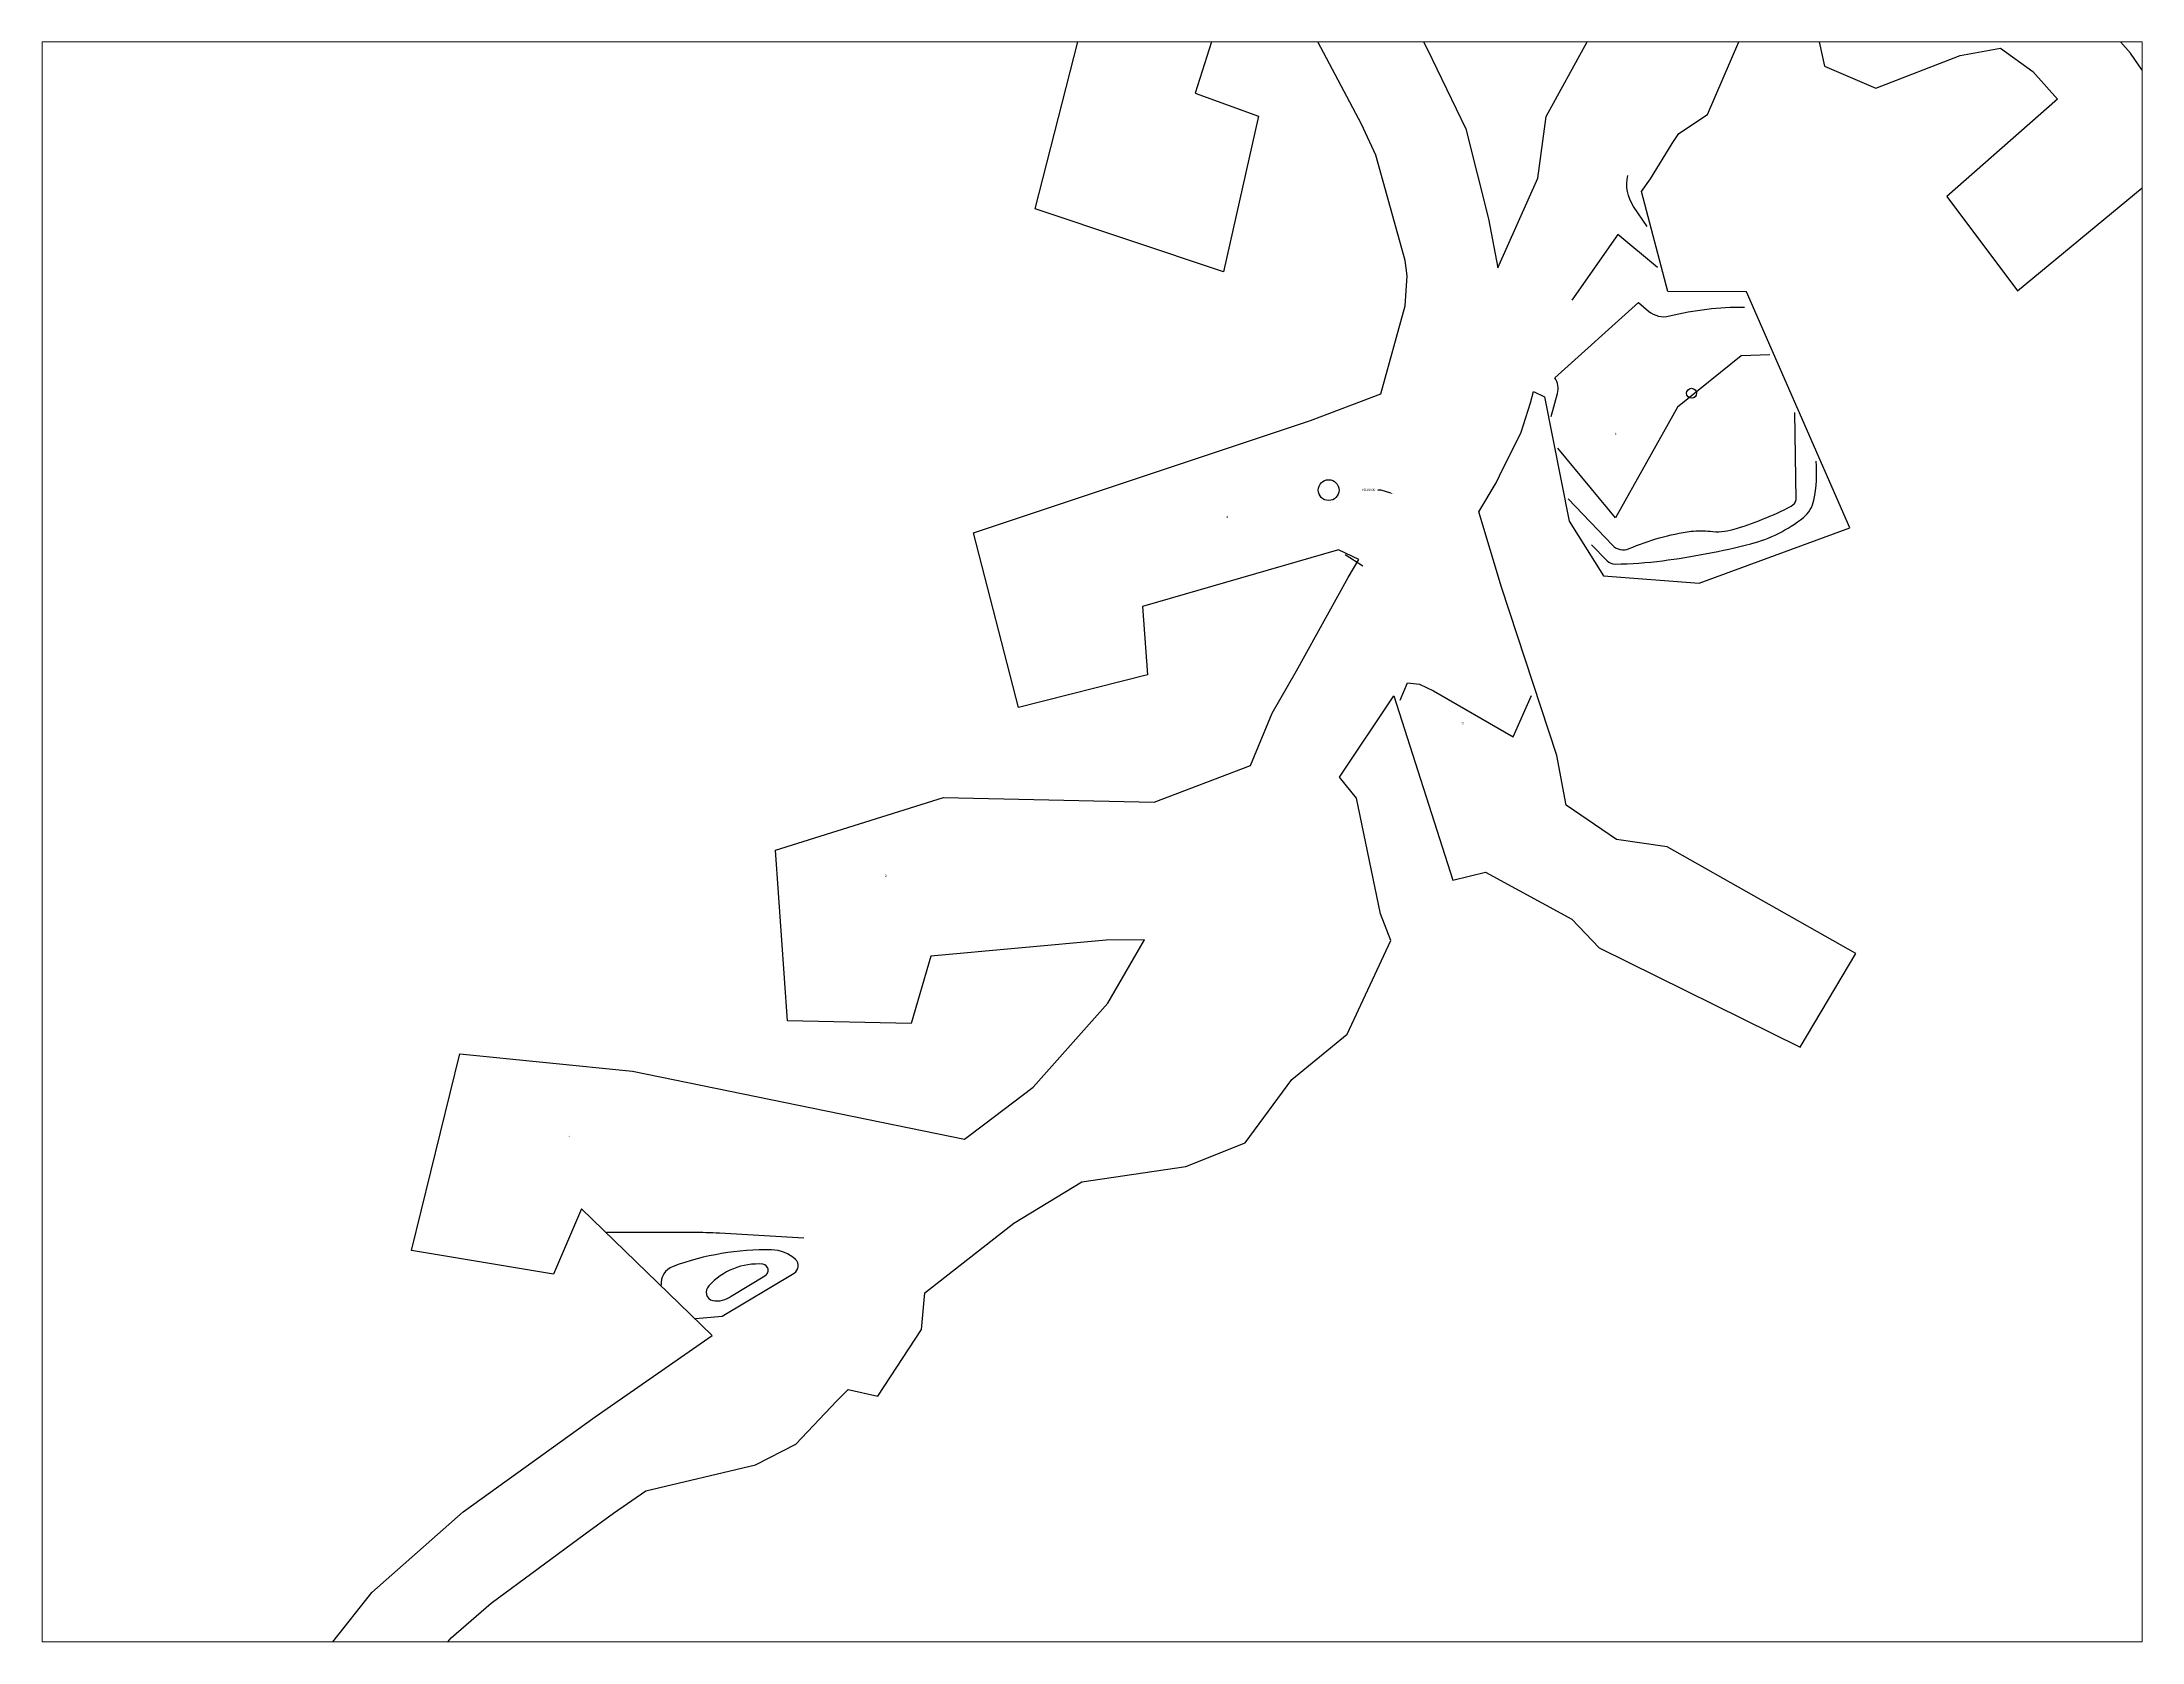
# Paper-space layout 'Layout1' of a CAD drawing. Header units: feet. Extents: x 1.05 to 9.45, y 0.8 to 7.2.
# The model-space entities are those that its viewports show. They can reach past a viewport. Long polylines and large blocks are cut down to what shows.
import ezdxf

# ---------------------------------------------------------------- set-up
doc = ezdxf.new("R2010")
doc.units = ezdxf.units.FT
doc.header["$MEASUREMENT"] = 0
for name, color, linetype in [('G-CONTOUR', 4, 'Continuous'), ('G-TEXT-ST01', 1, 'Continuous'), ('G-TEXT-ST02', 2, 'Continuous')]:
    doc.layers.add(name, color=color, linetype=linetype)
doc.styles.add('Normal', font='arial.ttf', dxfattribs={"height": 0.1})
doc.dimstyles.new('Plan', dxfattribs={"dimscale": 20, "dimtxt": 0.1, "dimasz": 0.12, "dimexe": 0.0625, "dimexo": 0.0625, "dimgap": 0.09, "dimtad": 0, "dimtih": 1, "dimtoh": 1, "dimzin": 0, "dimdsep": 46, "dimtxsty": 'Normal', "dimcen": 0.09, "dimclrd": 256, "dimclre": 256, "dimclrt": 256, "dimaunit": 1, "dimadec": 4, "dimazin": 0, "dimtfac": 1, "dimtofl": 0, "dimtmove": 0, "dimatfit": 3, "dimfxl": 1, "dimtolj": 1, "dimtzin": 0, "dimlwd": -1, "dimlwe": -1, "dimarcsym": 0})

# ---------------------------------------------------------------- blocks, each defined once
blk = doc.blocks.new('*D373')
at = {"layer": 'Defpoints', "transparency": 16777216}
for p, q in [((1134946.56, 648751.44), (1134947.16, 648751.44)), ((1134947.16, 648751.44), (1134949.16, 648750.79))]:
    blk.add_line(p, q, dxfattribs=at)
at = {"layer": 'Defpoints', "color": 0, "transparency": 16777216}
for p in [(1134854.66, 648781.61), (1134949.73, 648750.6)]:
    blk.add_point(p, dxfattribs=at)
at = {"layer": 'Defpoints', "transparency": 16777216}
blk.add_solid([(1134949.19, 648750.88), (1134949.13, 648750.69), (1134949.73, 648750.6)], dxfattribs=at)
at = {"layer": 'Defpoints', "transparency": 16777216, "insert": (1134944.77, 648751.44), "char_height": 0.5, "attachment_point": 5, "style": 'Normal'}
blk.add_mtext("\\A1;R100.00'", dxfattribs=at)

msp = doc.modelspace()

# ---------------------------------------------------------------- linework, layer by layer
at = {"layer": 'Defpoints'}
for centre, radius in [((1135011.31, 648771.358), 1.033), ((1134936.388, 648751.374), 2.142)]:
    msp.add_circle(centre, radius, dxfattribs=at)
at = {"layer": 'G-CONTOUR', "flags": 128}
for points, elevation in [([(1135002.142, 648805.788), (1134999.329, 648809.927, -0.2101854), (1134998.167, 648816.294, -7.7111062)], 4640), ([(1134982.322, 648766.59), (1134983.628, 648771.312, 0.2274089), (1134983.051, 648774.534), (1135000.333, 648790.094), (1135002.397, 648788.342, 0.2421785), (1135006.779, 648787.321, -0.063914), (1135022.224, 648789.165, 0.0044184)], 4642), ([(1134985.856, 648749.543), (1134994.959, 648739.99, 0.3154779), (1134998.433, 648739.291, -0.0702505), (1135011.222, 648742.866, -0.0657618), (1135015.13, 648742.87, 0.1040371), (1135019.826, 648743.232, 0.0483717), (1135031.872, 648748.057, 0.2292117), (1135032.881, 648749.405), (1135032.65, 648767.409)], 4644), ([(1134990.675, 648740.107), (1134993.884, 648736.792, 0.2061516), (1134995.538, 648736.102, 0.0295711), (1135005.341, 648736.795, 0.0300573), (1135023.516, 648740.287, 0.1080382), (1135034.381, 648745.74, 0.1736793), (1135036.565, 648749.331, 0.0745376), (1135036.998, 648757.366, -0.0475614)], 4645), ([(1134828.052, 648596.98), (1134810.638, 648597.967, 0.0138471), (1134805.103, 648598.127), (1134787.294, 648598.149)], 4644), ([(1134805.69, 648580.335), (1134811.158, 648580.871), (1134826.041, 648589.759, 0.501028), (1134826.333, 648592.563, 0.1838891), (1134821.401, 648594.542, 0.0926089), (1134801.058, 648591.119, 0.33707), (1134798.569, 648587.23, 20.3020412)], 4643)]:
    msp.add_lwpolyline(points, format="xyb", dxfattribs=dict(at, elevation=elevation))
for points, elevation in [([(1135004.271, 648797.33), (1134996.095, 648804.169), (1134986.587, 648790.606)], 4641), ([(1135027.488, 648779.334), (1135021.53, 648779.104), (1135008.415, 648768.5), (1134995.615, 648745.645), (1134983.678, 648760.047)], 4643), ([(1134951.182, 648707.988), (1134952.685, 648711.584), (1134955.111, 648711.292), (1134958.012, 648709.973), (1134974.475, 648700.439), (1134978.254, 648708.991)], 4644)]:
    msp.add_lwpolyline(points, dxfattribs=dict(at, elevation=elevation))
at = {"layer": 'G-CONTOUR', "elevation": 4642, "flags": 128}
msp.add_lwpolyline([(1134813.057, 648585.008), (1134820.032, 648589.169, 0.6854408), (1134819.62, 648591.585, 0.23526), (1134808.462, 648587.094, 0.6241048), (1134809.275, 648584.074, 0.2175278)], format="xyb", close=True, dxfattribs=at)
at = {"layer": 'G-TEXT-ST01', "flags": 128}
for points in [[(1134745.191, 648502.352), (1134755.23, 648514.425), (1134763.477, 648521.595), (1134782.927, 648535.921), (1134788.726, 648540.158), (1134795.405, 648544.795), (1134818.059, 648550.127), (1134826.418, 648554.405), (1134834.871, 648563.357), (1134837.226, 648565.711), (1134843.314, 648564.334), (1134852.333, 648578.11), (1134853.014, 648585.679), (1134871.388, 648600.051), (1134885.421, 648608.569), (1134906.908, 648611.77), (1134919.187, 648616.604), (1134928.801, 648629.722), (1134940.18, 648639.048), (1134949.2, 648658.425), (1134947.067, 648663.935), (1134942.145, 648687.803), (1134938.602, 648692.125), (1134949.863, 648708.917), (1134962.008, 648670.856), (1134968.796, 648672.535), (1134986.604, 648662.796), (1134992.222, 648656.881), (1135033.714, 648636.35), (1135045.188, 648655.729), (1135006.265, 648677.741), (1134995.806, 648679.218), (1134985.448, 648686.346), (1134983.491, 648696.612), (1134972.103, 648731.348), (1134967.392, 648746.857), (1134970.989, 648752.882), (1134971.644, 648754.326), (1134976.143, 648763.325), (1134978.029, 648769.376), (1134978.706, 648771.727), (1134980.964, 648770.64), (1134986.009, 648744.936), (1134993.131, 648733.709), (1135012.87, 648732.163), (1135043.995, 648743.607), (1135022.667, 648792.294), (1135006.412, 648792.389), (1135001.004, 648813.036), (1135002.814, 648815.629), (1135007.282, 648822.912), (1135008.684, 648825.015), (1135014.583, 648828.895), (1135024.108, 648850.896)], [(1135030.621, 648876.701), (1135038.716, 648838.901), (1135049.328, 648834.355), (1135066.769, 648841.085), (1135075.11, 648842.604), (1135081.733, 648837.788), (1135086.864, 648832.112), (1135063.973, 648812.003), (1135078.588, 648792.486), (1135114.789, 648822.479), (1135101.91, 648841.567), (1135090.699, 648854.148)], [(1134947.972, 648858.477), (1134956.743, 648842.456), (1134964.681, 648825.935), (1134969.371, 648807.392), (1134971.296, 648797.282), (1134979.563, 648815.759), (1134981.309, 648828.482), (1134997.37, 648857.806)], [(1134719.695, 648499.557), (1134738.855, 648523.779), (1134757.705, 648540.479), (1134784.963, 648560.086), (1134809.118, 648576.828), (1134782.173, 648603.04), (1134776.353, 648589.512), (1134747.085, 648594.435), (1134757.041, 648635.03), (1134792.709, 648631.435), (1134861.197, 648617.39), (1134865.116, 648620.32), (1134875.42, 648628.103), (1134890.81, 648645.461), (1134898.373, 648658.511), (1134890.488, 648658.5), (1134854.297, 648655.183), (1134850.175, 648641.29), (1134824.706, 648641.791), (1134822.209, 648677.03), (1134856.911, 648687.902), (1134900.399, 648686.973), (1134920.253, 648694.519), (1134924.704, 648705.31), (1134929.733, 648714.076), (1134940.426, 648733.36), (1134942.613, 648737.072), (1134938.389, 648739.033), (1134897.952, 648727.326), (1134898.967, 648713.261), (1134872.369, 648706.518), (1134863.098, 648742.563), (1134932.637, 648765.717), (1134947.146, 648771.276), (1134952.168, 648789.42), (1134952.604, 648795.609), (1134952.199, 648798.783), (1134946.148, 648820.514), (1134943.143, 648826.907), (1134921.463, 648867.785)], [(1134919.155, 648865.725), (1134908.825, 648833.339), (1134921.917, 648828.6), (1134914.695, 648796.468), (1134875.785, 648809.473), (1134900.873, 648907.117)]]:
    msp.add_lwpolyline(points, dxfattribs=at)
at = {"layer": 'G-TEXT-ST02', "flags": 128}
msp.add_lwpolyline([(1134943.473, 648735.647), (1134939.8, 648738.022)], dxfattribs=at)

# ---------------------------------------------------------------- texts
at = {"layer": 'Defpoints', "char_height": 0.5, "attachment_point": 1, "style": 'Normal'}
for s, insert, width in [('5', (1134995.449, 648763.265), 0.52875), ('4', (1134915.258, 648746.089), 0.73172), ('3', (1134963.838, 648703.506), 1.86629), ('2', (1134844.787, 648671.99), 2.03193), ('1', (1134779.434, 648618.474), 2.03193)]:
    msp.add_mtext(s, dxfattribs=dict(at, insert=insert, width=width))

# ---------------------------------------------------------------- dimensions: what is measured, and where the dimension line sits
at = {"layer": 'Defpoints'}
dim = msp.add_radius_dim(center=(1134854.664, 648781.614), mpoint=(1134949.733, 648750.602), dimstyle='Plan', override={"dimpost": "'"}, dxfattribs=at)
dim.commit()
dim.dimension.update_dxf_attribs({"geometry": '*D373', "text_midpoint": (1134944.767, 648751.441), "dimtype": 164})

psp = doc.layouts.get("Layout1")

# ---------------------------------------------------------------- viewports
at = {"layer": '0'}
psp.add_viewport(center=(5.25, 4), size=(8.4, 6.4), view_center_point=(1134887.5378, 648678.7329), view_height=330.291962, dxfattribs=at)

doc.saveas('drawing.dxf')
